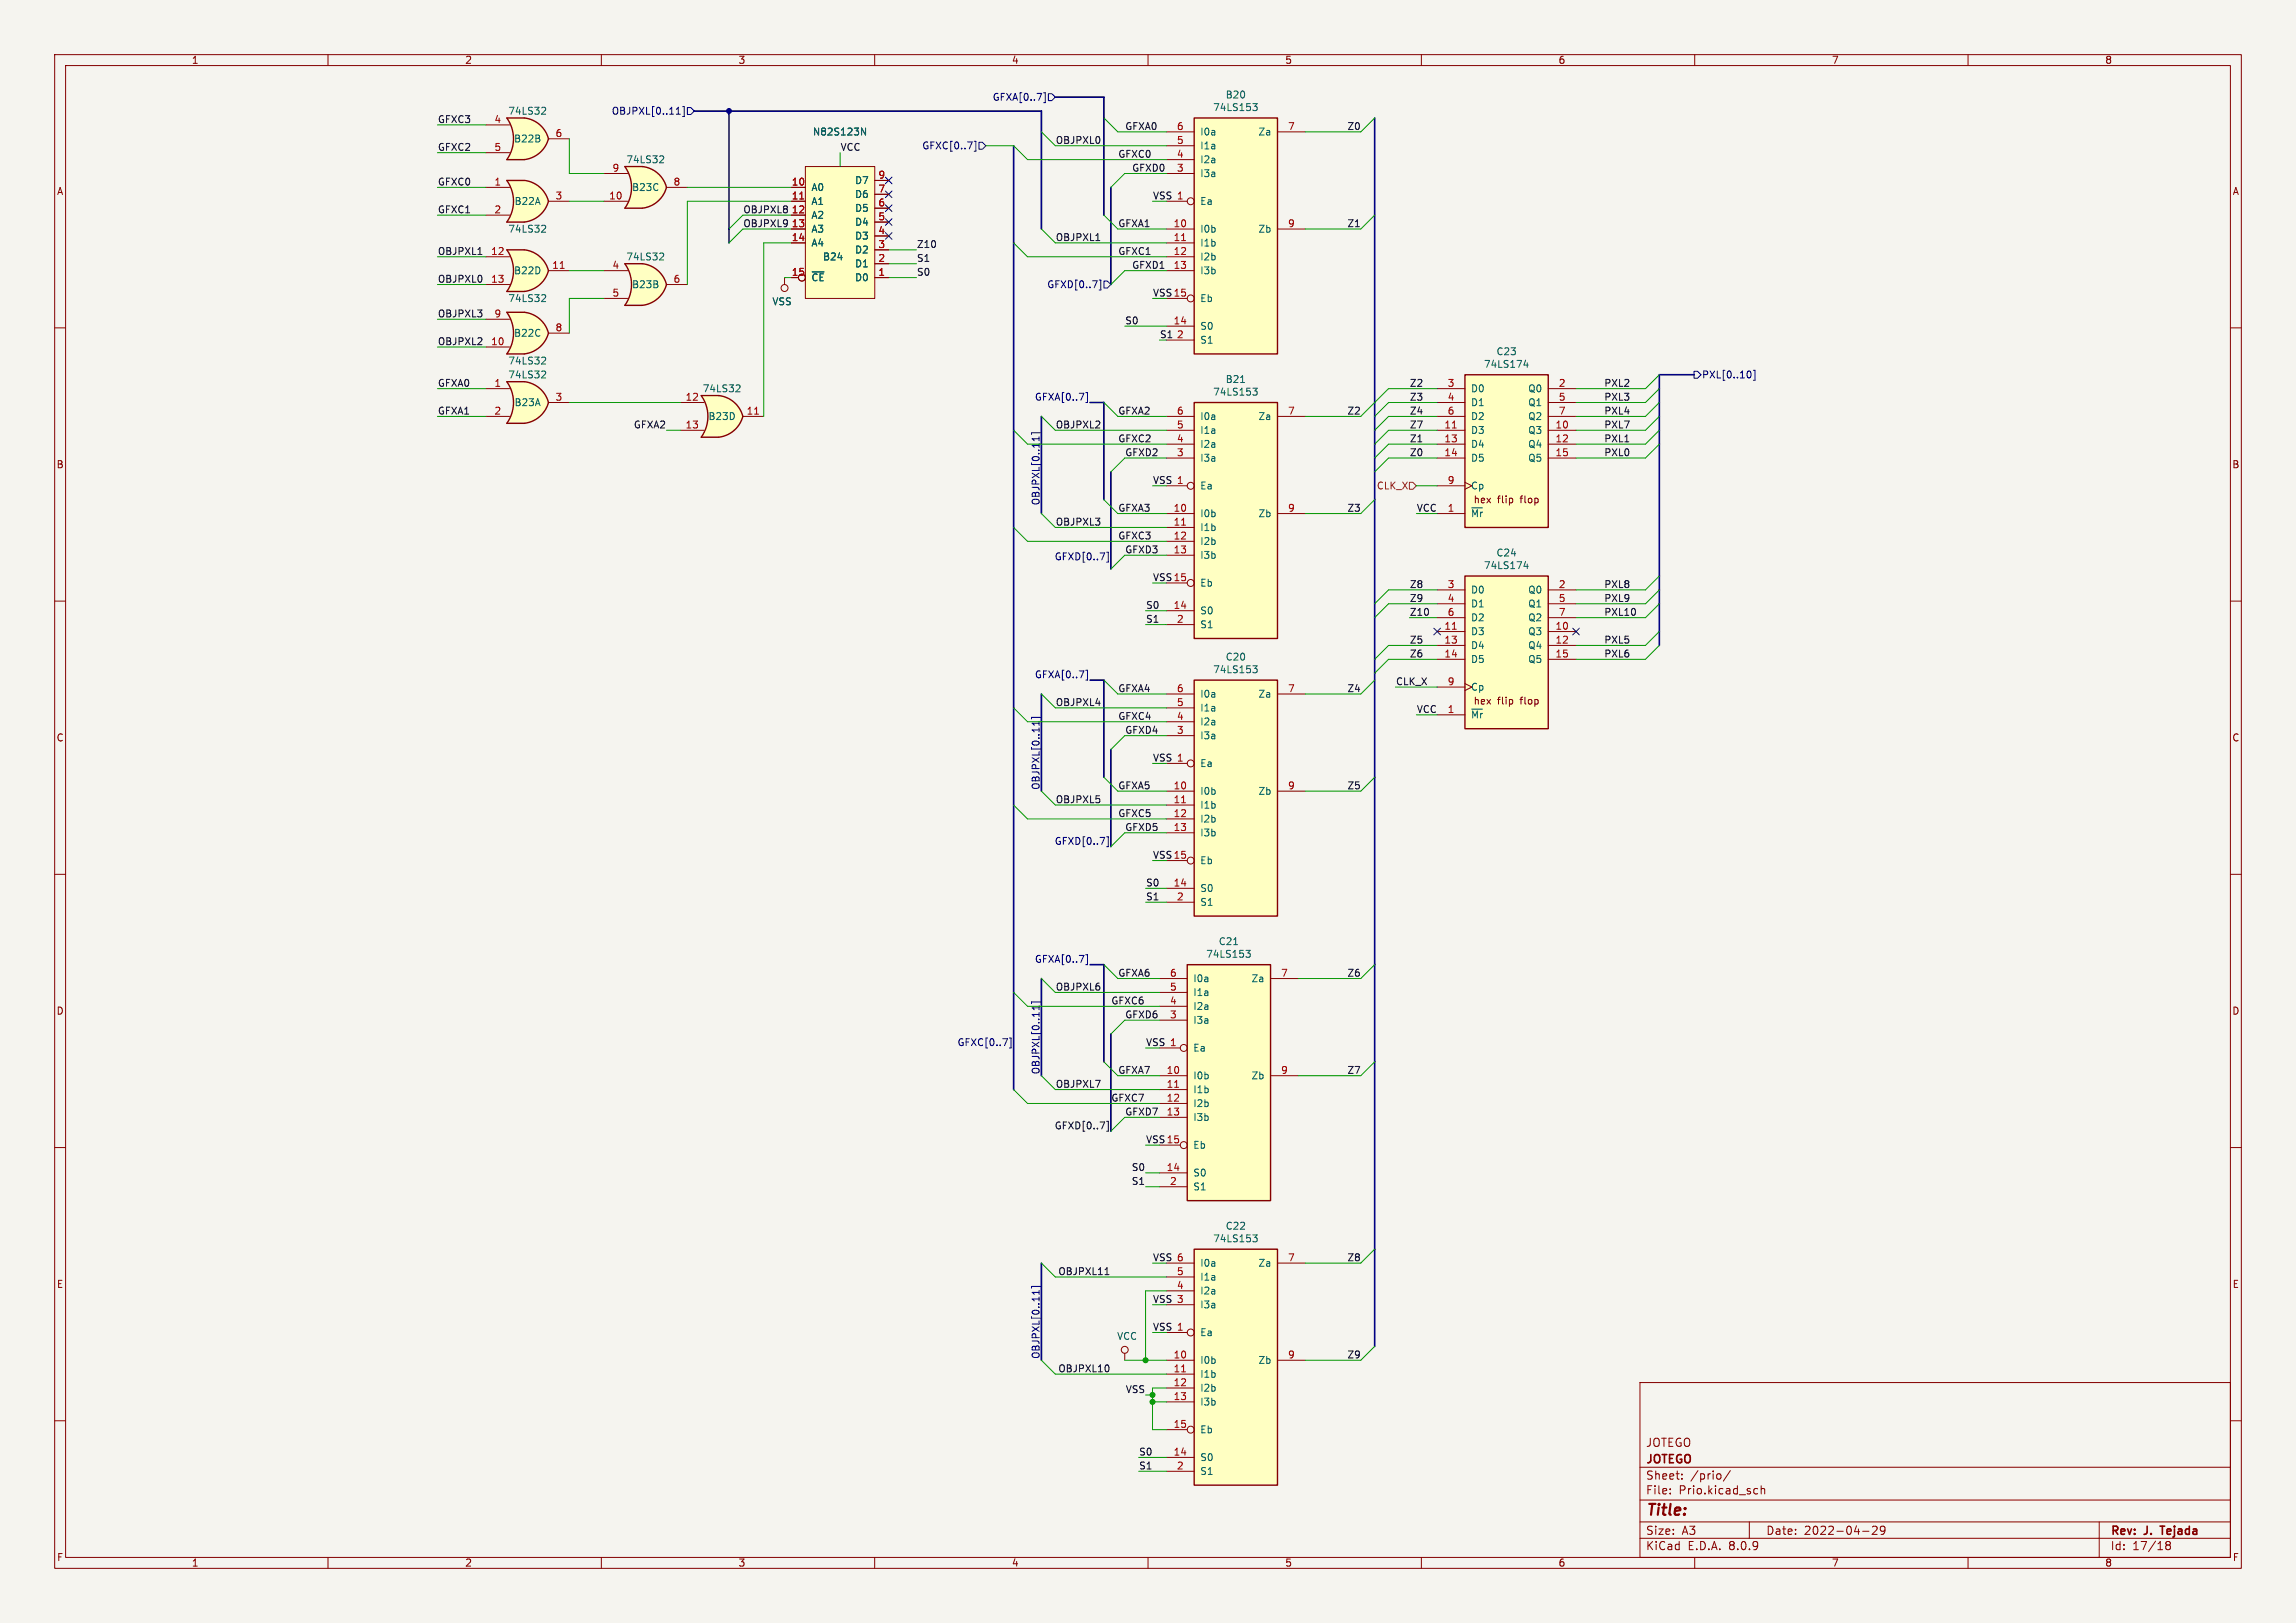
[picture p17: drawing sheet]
<svg xmlns="http://www.w3.org/2000/svg" width="420mm" height="297mm" viewBox="0 0 420 297" stroke-linecap="round" stroke-linejoin="round" font-family="sans-serif">
<defs><g id="words">
<text font-size="2.8" fill="#840000" x="301" y="277.9">Title:</text>
<g font-size="2.1" fill="#840000">
<text x="301" y="268.2">JOTEGO</text>
<text x="301" y="265">JOTEGO</text>
<text x="301" y="273.7">File:</text>
<text x="301" y="271">Sheet:</text>
<text x="307.1" y="273.7">Prio.kicad_sch</text>
<text x="309.2" y="271">/prio/</text>
<text x="301" y="281.1">Size:</text>
<text x="307.6" y="281.1">A3</text>
<text x="323" y="281.1">Date:</text>
<text x="330" y="281.1">2022-04-29</text>
<text x="386" y="281.3">Rev:</text>
<text x="392.4" y="281.3">J.</text>
<text x="396" y="281.3">Tejada</text>
<text x="301" y="283.9">KiCad</text>
<text x="308.7" y="283.9">E.D.A.</text>
<text x="316.3" y="283.9">8.0.9</text>
<text x="386" y="283.9">Id:</text>
<text x="390.1" y="283.9">17/18</text>
</g>
<g font-size="1.8" fill="#840000">
<text x="35" y="11.9">1</text>
<text x="85" y="11.9">2</text>
<text x="135" y="11.9">3</text>
<text x="185" y="11.9">4</text>
<text x="235" y="11.9">5</text>
<text x="285" y="11.9">6</text>
<text x="335" y="11.9">7</text>
<text x="385" y="11.9">8</text>
<text x="10.3" y="35.9">A</text>
<text x="408.3" y="35.9">A</text>
<text x="10.3" y="85.9">B</text>
<text x="408.2" y="85.9">B</text>
<text x="273.9" y="92.3">flip</text>
<text x="278.3" y="92.3">flop</text>
<text x="273.9" y="129.1">flip</text>
<text x="278.3" y="129.1">flop</text>
<text x="10.3" y="135.9">C</text>
<text x="408.2" y="135.9">C</text>
<text x="10.3" y="185.9">D</text>
<text x="408.2" y="185.9">D</text>
<text x="10.3" y="235.9">E</text>
<text x="408.3" y="235.9">E</text>
<text x="10.3" y="285.9">F</text>
<text x="35" y="286.9">1</text>
<text x="85" y="286.9">2</text>
<text x="135" y="286.9">3</text>
<text x="185" y="286.9">4</text>
<text x="235" y="286.9">5</text>
<text x="285" y="286.9">6</text>
<text x="335" y="286.9">7</text>
<text x="385" y="286.9">8</text>
<text x="408.3" y="285.9">F</text>
</g>
<g font-size="1.8" fill="#0f0f0f">
<text x="80" y="22.6">GFXC3</text>
<text x="205.7" y="23.9">GFXA0</text>
<text x="246.4" y="23.9">Z0</text>
<text x="80" y="27.7">GFXC2</text>
<text x="153.7" y="27.7">VCC</text>
<text x="193" y="26.4">OBJPXL0</text>
<text x="204.5" y="28.9">GFXC0</text>
<text x="80" y="34">GFXC0</text>
<text x="207" y="31.5">GFXD0</text>
<text x="80" y="39.1">GFXC1</text>
<text x="135.9" y="39.1">OBJPXL8</text>
<text x="135.9" y="41.6">OBJPXL9</text>
<text x="204.5" y="41.6">GFXA1</text>
<text x="246.4" y="41.6">Z1</text>
<text x="80" y="46.7">OBJPXL1</text>
<text x="167.6" y="48">S1</text>
<text x="167.6" y="45.5">Z10</text>
<text x="193" y="44.2">OBJPXL1</text>
<text x="204.5" y="46.7">GFXC1</text>
<text x="80" y="51.8">OBJPXL0</text>
<text x="167.6" y="50.5">S0</text>
<text x="207" y="49.3">GFXD1</text>
<text x="80" y="58.2">OBJPXL3</text>
<text x="205.7" y="59.4">S0</text>
<text x="80" y="63.2">OBJPXL2</text>
<text x="80" y="70.9">GFXA0</text>
<text x="257.8" y="70.9">Z2</text>
<text x="293.4" y="70.9">PXL2</text>
<text x="80" y="75.9">GFXA1</text>
<text x="204.5" y="75.9">GFXA2</text>
<text x="246.4" y="75.9">Z2</text>
<text x="257.8" y="75.9">Z4</text>
<text x="257.8" y="73.4">Z3</text>
<text x="293.4" y="73.4">PXL3</text>
<text x="293.4" y="75.9">PXL4</text>
<text x="115.9" y="78.5">GFXA2</text>
<text x="193" y="78.5">OBJPXL2</text>
<text x="204.5" y="81">GFXC2</text>
<text x="205.7" y="83.6">GFXD2</text>
<text x="257.8" y="83.6">Z0</text>
<text x="257.8" y="81">Z1</text>
<text x="257.8" y="78.5">Z7</text>
<text x="293.4" y="83.6">PXL0</text>
<text x="293.4" y="81">PXL1</text>
<text x="293.4" y="78.5">PXL7</text>
<text x="204.5" y="93.7">GFXA3</text>
<text x="246.4" y="93.7">Z3</text>
<text x="259.1" y="93.7">VCC</text>
<text x="193" y="96.3">OBJPXL3</text>
<text x="204.5" y="98.8">GFXC3</text>
<text x="205.7" y="101.3">GFXD3</text>
<text x="257.8" y="107.7">Z8</text>
<text x="293.4" y="107.7">PXL8</text>
<text x="209.5" y="111.5">S0</text>
<text x="257.8" y="112.8">Z10</text>
<text x="257.8" y="110.2">Z9</text>
<text x="293.4" y="112.8">PXL10</text>
<text x="293.4" y="110.2">PXL9</text>
<text x="209.5" y="114">S1</text>
<text x="257.8" y="117.8">Z5</text>
<text x="293.4" y="117.8">PXL5</text>
<text x="255.3" y="125.5">CLK_X</text>
<text x="257.8" y="120.4">Z6</text>
<text x="293.4" y="120.4">PXL6</text>
<text x="193" y="129.3">OBJPXL4</text>
<text x="204.5" y="131.8">GFXC4</text>
<text x="204.5" y="126.7">GFXA4</text>
<text x="246.4" y="126.7">Z4</text>
<text x="259.1" y="130.5">VCC</text>
<text x="205.7" y="134.4">GFXD4</text>
<text x="193" y="147.1">OBJPXL5</text>
<text x="204.5" y="144.5">GFXA5</text>
<text x="204.5" y="149.6">GFXC5</text>
<text x="246.4" y="144.5">Z5</text>
<text x="205.7" y="152.1">GFXD5</text>
<text x="209.5" y="162.3">S0</text>
<text x="209.5" y="164.8">S1</text>
<text x="204.5" y="178.8">GFXA6</text>
<text x="246.4" y="178.8">Z6</text>
<text x="193" y="181.3">OBJPXL6</text>
<text x="203.2" y="183.9">GFXC6</text>
<text x="205.7" y="186.4">GFXD6</text>
<text x="204.5" y="196.6">GFXA7</text>
<text x="246.4" y="196.6">Z7</text>
<text x="193" y="199.1">OBJPXL7</text>
<text x="203.2" y="201.7">GFXC7</text>
<text x="192.8" y="206.7">GFXD[0..7]</text>
<text x="205.7" y="204.2">GFXD7</text>
<text x="206.9" y="214.4">S0</text>
<text x="206.9" y="216.9">S1</text>
<text x="193.5" y="233.4">OBJPXL11</text>
<text x="246.4" y="230.9">Z8</text>
<text x="193.5" y="251.2">OBJPXL10</text>
<text x="246.4" y="248.7">Z9</text>
<text x="205.8" y="255">VSS</text>
<text x="208.3" y="266.4">S0</text>
<text x="208.3" y="269">S1</text>
</g>
<g font-size="1.8" fill="#a90000">
<text x="90.4" y="22.6">4</text>
<text x="215.2" y="23.9">6</text>
<text x="235.5" y="23.9">7</text>
<text x="90.4" y="27.7">5</text>
<text x="101.5" y="25.1">6</text>
<text x="215.2" y="29">4</text>
<text x="215.2" y="26.4">5</text>
<text x="90.4" y="34">1</text>
<text x="111.9" y="31.5">9</text>
<text x="123.1" y="34">8</text>
<text x="144.7" y="34">10</text>
<text x="160.6" y="35.3">7</text>
<text x="160.6" y="32.8">9</text>
<text x="215.2" y="31.5">3</text>
<text x="90.4" y="39.1">2</text>
<text x="101.5" y="36.6">3</text>
<text x="111.3" y="36.6">10</text>
<text x="144.7" y="36.6">11</text>
<text x="144.7" y="39.1">12</text>
<text x="144.7" y="41.7">13</text>
<text x="160.6" y="40.4">5</text>
<text x="160.6" y="37.8">6</text>
<text x="214.6" y="41.7">10</text>
<text x="235.5" y="41.7">9</text>
<text x="89.7" y="46.7">12</text>
<text x="144.7" y="44.2">14</text>
<text x="160.6" y="45.5">3</text>
<text x="160.6" y="42.9">4</text>
<text x="214.6" y="44.2">11</text>
<text x="214.6" y="46.7">12</text>
<text x="89.7" y="51.8">13</text>
<text x="100.9" y="49.3">11</text>
<text x="111.9" y="49.3">4</text>
<text x="123.1" y="51.8">6</text>
<text x="144.7" y="50.5">15</text>
<text x="160.6" y="50.5">1</text>
<text x="160.6" y="48">2</text>
<text x="214.6" y="49.3">13</text>
<text x="90.4" y="58.2">9</text>
<text x="111.9" y="54.4">5</text>
<text x="214.6" y="59.4">14</text>
<text x="89.7" y="63.2">10</text>
<text x="101.5" y="60.7">8</text>
<text x="215.2" y="62">2</text>
<text x="90.4" y="70.9">1</text>
<text x="264.7" y="70.9">3</text>
<text x="285" y="70.9">2</text>
<text x="90.4" y="75.9">2</text>
<text x="101.5" y="73.4">3</text>
<text x="125.3" y="73.4">12</text>
<text x="136.5" y="75.9">11</text>
<text x="215.2" y="75.9">6</text>
<text x="235.5" y="75.9">7</text>
<text x="264.7" y="73.4">4</text>
<text x="264.7" y="75.9">6</text>
<text x="285" y="73.4">5</text>
<text x="285" y="75.9">7</text>
<text x="125.3" y="78.5">13</text>
<text x="215.2" y="83.6">3</text>
<text x="215.2" y="81">4</text>
<text x="215.2" y="78.5">5</text>
<text x="264.1" y="78.5">11</text>
<text x="264.1" y="81">13</text>
<text x="264.1" y="83.6">14</text>
<text x="284.4" y="78.5">10</text>
<text x="284.4" y="81">12</text>
<text x="284.4" y="83.6">15</text>
<text x="264.7" y="88.6">9</text>
<text x="214.6" y="93.7">10</text>
<text x="235.5" y="93.7">9</text>
<text x="264.7" y="93.7">1</text>
<text x="214.6" y="96.3">11</text>
<text x="214.6" y="98.8">12</text>
<text x="214.6" y="101.3">13</text>
<text x="264.7" y="107.7">3</text>
<text x="285" y="107.7">2</text>
<text x="214.6" y="111.5">14</text>
<text x="264.7" y="110.2">4</text>
<text x="264.7" y="112.8">6</text>
<text x="285" y="110.2">5</text>
<text x="285" y="112.8">7</text>
<text x="215.2" y="114">2</text>
<text x="264.1" y="115.3">11</text>
<text x="264.1" y="117.9">13</text>
<text x="284.4" y="115.3">10</text>
<text x="284.4" y="117.9">12</text>
<text x="264.1" y="120.4">14</text>
<text x="264.7" y="125.5">9</text>
<text x="284.4" y="120.4">15</text>
<text x="215.2" y="131.8">4</text>
<text x="215.2" y="129.3">5</text>
<text x="215.2" y="126.7">6</text>
<text x="235.5" y="126.7">7</text>
<text x="264.7" y="130.6">1</text>
<text x="215.2" y="134.4">3</text>
<text x="214.6" y="144.5">10</text>
<text x="214.6" y="147.1">11</text>
<text x="214.6" y="149.6">12</text>
<text x="235.5" y="144.5">9</text>
<text x="214.6" y="152.1">13</text>
<text x="214.6" y="162.3">14</text>
<text x="215.2" y="164.8">2</text>
<text x="213.9" y="178.8">6</text>
<text x="234.2" y="178.8">7</text>
<text x="213.9" y="183.9">4</text>
<text x="213.9" y="181.4">5</text>
<text x="213.9" y="186.4">3</text>
<text x="213.3" y="196.6">10</text>
<text x="234.2" y="196.6">9</text>
<text x="213.3" y="199.1">11</text>
<text x="213.3" y="201.7">12</text>
<text x="213.3" y="204.2">13</text>
<text x="213.3" y="214.4">14</text>
<text x="213.9" y="216.9">2</text>
<text x="215.2" y="233.4">5</text>
<text x="235.5" y="230.9">7</text>
<text x="215.2" y="236">4</text>
<text x="214.6" y="248.7">10</text>
<text x="214.6" y="251.2">11</text>
<text x="235.5" y="248.7">9</text>
<text x="214.6" y="253.7">12</text>
<text x="214.6" y="256.3">13</text>
<text x="214.6" y="261.4">15</text>
<text x="214.6" y="266.4">14</text>
<text x="215.2" y="269">2</text>
</g>
<g font-size="1.8" fill="#006464">
<text x="92.9" y="21.2">74LS32</text>
<text x="221.8" y="20.5">74LS153</text>
<text x="224.1" y="18.2">B20</text>
<text x="93.9" y="26.3">B22B</text>
<text x="148.6" y="25">N82S123N</text>
<text x="219.5" y="27.5">I1a</text>
<text x="219.5" y="25">I0a</text>
<text x="230.1" y="25">Za</text>
<text x="114.5" y="30.1">74LS32</text>
<text x="115.5" y="35.2">B23C</text>
<text x="148.3" y="35.2">A0</text>
<text x="156.3" y="33.9">D7</text>
<text x="219.5" y="32.6">I3a</text>
<text x="219.5" y="30.1">I2a</text>
<text x="94" y="37.7">B22A</text>
<text x="148.3" y="37.7">A1</text>
<text x="148.3" y="40.2">A2</text>
<text x="156.3" y="41.5">D4</text>
<text x="156.3" y="39">D5</text>
<text x="156.3" y="36.4">D6</text>
<text x="219.5" y="37.7">Ea</text>
<text x="92.9" y="42.8">74LS32</text>
<text x="114.5" y="47.9">74LS32</text>
<text x="148.3" y="42.8">A3</text>
<text x="148.3" y="45.3">A4</text>
<text x="150.5" y="47.9">B24</text>
<text x="156.3" y="46.6">D2</text>
<text x="156.3" y="44">D3</text>
<text x="219.5" y="42.8">I0b</text>
<text x="219.5" y="45.3">I1b</text>
<text x="219.5" y="47.9">I2b</text>
<text x="230.1" y="42.8">Zb</text>
<text x="93.9" y="50.4">B22D</text>
<text x="115.5" y="52.9">B23B</text>
<text x="148.3" y="51.7">~{CE}</text>
<text x="156.3" y="51.7">D0</text>
<text x="156.3" y="49.1">D1</text>
<text x="219.5" y="50.4">I3b</text>
<text x="92.9" y="55.5">74LS32</text>
<text x="141.2" y="56.1">VSS</text>
<text x="219.5" y="55.5">Eb</text>
<text x="93.9" y="61.8">B22C</text>
<text x="219.5" y="60.6">S0</text>
<text x="219.5" y="63.1">S1</text>
<text x="273.6" y="65.2">C23</text>
<text x="92.9" y="66.9">74LS32</text>
<text x="92.9" y="69.4">74LS32</text>
<text x="128.4" y="72">74LS32</text>
<text x="224.1" y="70.3">B21</text>
<text x="269" y="72">D0</text>
<text x="271.3" y="67.5">74LS174</text>
<text x="279.5" y="72">Q0</text>
<text x="94" y="74.5">B23A</text>
<text x="129.5" y="77.1">B23D</text>
<text x="219.5" y="77.1">I0a</text>
<text x="221.8" y="72.6">74LS153</text>
<text x="230.1" y="77.1">Za</text>
<text x="269" y="74.5">D1</text>
<text x="269" y="77.1">D2</text>
<text x="279.5" y="74.5">Q1</text>
<text x="279.5" y="77.1">Q2</text>
<text x="219.5" y="82.1">I2a</text>
<text x="219.5" y="79.6">I1a</text>
<text x="269" y="79.6">D3</text>
<text x="269" y="82.1">D4</text>
<text x="279.5" y="79.6">Q3</text>
<text x="279.5" y="82.1">Q4</text>
<text x="219.5" y="89.8">Ea</text>
<text x="219.5" y="84.7">I3a</text>
<text x="269" y="84.7">D5</text>
<text x="269" y="89.8">Cp</text>
<text x="279.5" y="84.7">Q5</text>
<text x="219.5" y="94.8">I0b</text>
<text x="230.1" y="94.8">Zb</text>
<text x="269" y="94.8">~{Mr}</text>
<text x="269.5" y="92.3">hex</text>
<text x="219.5" y="97.4">I1b</text>
<text x="219.5" y="99.9">I2b</text>
<text x="219.5" y="102.5">I3b</text>
<text x="219.5" y="107.5">Eb</text>
<text x="271.3" y="104.3">74LS174</text>
<text x="273.6" y="102">C24</text>
<text x="219.5" y="112.6">S0</text>
<text x="269" y="108.8">D0</text>
<text x="269" y="111.4">D1</text>
<text x="269" y="113.9">D2</text>
<text x="279.5" y="108.8">Q0</text>
<text x="279.5" y="111.4">Q1</text>
<text x="279.5" y="113.9">Q2</text>
<text x="219.5" y="115.2">S1</text>
<text x="269" y="116.4">D3</text>
<text x="269" y="119">D4</text>
<text x="279.5" y="116.4">Q3</text>
<text x="279.5" y="119">Q4</text>
<text x="221.8" y="123.4">74LS153</text>
<text x="224.1" y="121.1">C20</text>
<text x="269" y="121.5">D5</text>
<text x="279.5" y="121.5">Q5</text>
<text x="219.5" y="130.4">I1a</text>
<text x="219.5" y="127.9">I0a</text>
<text x="230.1" y="127.9">Za</text>
<text x="269" y="131.7">~{Mr}</text>
<text x="269" y="126.6">Cp</text>
<text x="269.5" y="129.1">hex</text>
<text x="219.5" y="135.5">I3a</text>
<text x="219.5" y="132.9">I2a</text>
<text x="219.5" y="140.6">Ea</text>
<text x="219.5" y="145.6">I0b</text>
<text x="219.5" y="148.2">I1b</text>
<text x="230.1" y="145.6">Zb</text>
<text x="219.5" y="150.7">I2b</text>
<text x="219.5" y="153.3">I3b</text>
<text x="219.5" y="158.3">Eb</text>
<text x="219.5" y="163.4">S0</text>
<text x="219.5" y="166">S1</text>
<text x="222.8" y="173.2">C21</text>
<text x="218.2" y="179.9">I0a</text>
<text x="220.5" y="175.5">74LS153</text>
<text x="228.8" y="179.9">Za</text>
<text x="218.2" y="185">I2a</text>
<text x="218.2" y="182.5">I1a</text>
<text x="218.2" y="187.6">I3a</text>
<text x="218.2" y="192.6">Ea</text>
<text x="218.2" y="197.7">I0b</text>
<text x="228.8" y="197.7">Zb</text>
<text x="218.2" y="200.3">I1b</text>
<text x="218.2" y="202.8">I2b</text>
<text x="218.2" y="205.3">I3b</text>
<text x="218.2" y="215.5">S0</text>
<text x="218.2" y="210.4">Eb</text>
<text x="218.2" y="218">S1</text>
<text x="221.8" y="227.5">74LS153</text>
<text x="224.1" y="225.2">C22</text>
<text x="219.5" y="232">I0a</text>
<text x="230.1" y="232">Za</text>
<text x="219.5" y="239.6">I3a</text>
<text x="219.5" y="237.1">I2a</text>
<text x="219.5" y="234.5">I1a</text>
<text x="204.3" y="245.4">VCC</text>
<text x="219.5" y="244.7">Ea</text>
<text x="219.5" y="249.8">I0b</text>
<text x="230.1" y="249.8">Zb</text>
<text x="219.5" y="252.3">I1b</text>
<text x="219.5" y="254.9">I2b</text>
<text x="219.5" y="257.4">I3b</text>
<text x="219.5" y="262.5">Eb</text>
<text x="219.5" y="267.6">S0</text>
<text x="219.5" y="270.1">S1</text>
</g>
<g font-size="1.8" fill="#000084">
<text x="111.8" y="21.2">OBJPXL[0..11]</text>
<text x="181.5" y="18.6">GFXA[0..7]</text>
<text x="168.6" y="27.5">GFXC[0..7]</text>
<text x="191.5" y="52.9">GFXD[0..7]</text>
<text x="311.3" y="69.4">PXL[0..10]</text>
<text x="189.2" y="73.4">GFXA[0..7]</text>
<text x="190.2" y="92.6" transform="rotate(-90 190.2 92.6)">OBJPXL[0..11]</text>
<text x="192.8" y="102.6">GFXD[0..7]</text>
<text x="189.2" y="124.2">GFXA[0..7]</text>
<text x="190.2" y="144.6" transform="rotate(-90 190.2 144.6)">OBJPXL[0..11]</text>
<text x="192.8" y="154.7">GFXD[0..7]</text>
<text x="189.2" y="176.3">GFXA[0..7]</text>
<text x="175.1" y="191.5">GFXC[0..7]</text>
<text x="190.2" y="196.7" transform="rotate(-90 190.2 196.7)">OBJPXL[0..11]</text>
<text x="190.2" y="248.8" transform="rotate(-90 190.2 248.8)">OBJPXL[0..11]</text>
</g>
<g font-size="1.8" fill="#009600">
<text x="210.8" y="36.6">VSS 1</text>
<text x="210.8" y="54.3">VSS15</text>
<text x="212.1" y="62">S1</text>
<text x="210.8" y="88.6">VSS 1</text>
<text x="210.8" y="106.4">VSS15</text>
<text x="210.8" y="139.4">VSS 1</text>
<text x="210.8" y="157.2">VSS15</text>
<text x="209.5" y="191.5">VSS 1</text>
<text x="209.5" y="209.3">VSS15</text>
<text x="210.8" y="230.9">VSS 6</text>
<text x="210.8" y="238.5">VSS 3</text>
<text x="210.8" y="243.6">VSS 1</text>
</g>
<text font-size="1.8" fill="#725600" x="251.8" y="89.8">CLK_X</text>
</g></defs>
<path d="M0 0h420v297h-420z" fill="#f5f4ef" stroke="#f5f4ef" stroke-width=".18"/>
<g fill="none" stroke="#840000" stroke-width=".18">
<path d="M10 10h400v277h-400zM12 12h396v273h-396zM60 10v2M110 10v2M160 10v2M210 10v2M260 10v2M310 10v2M360 10v2M10 60h2M408 60h2M10 110h2"/>
<path d="M408 110h2M10 160h2M408 160h2M10 210h2M408 210h2M300 253h108v32h-108zM10 260h2M300 278.5h108M300 274.5h108M300 268.5h108M305.5 273.2v.2M305.5 272.5v.1"/>
<path d="M307.7 270.5v.2M307.7 269.8v.1M314.5 269.7l.3 .3v.4l-.3 .3M316.5 269.1l-1.3 1.9M320 278.5v3M321.1 272.4l.4 .1M321.5 273.3l-.4 .1M322.2 272.5l.2-.1 .3 .1 .1 .9M322.2 271.9v1.5M342.5 279.4l.6-.1 .2 .1 .1 .3-1 1.1h1M344.8 279.9l-.3 .3h-.3l-.3-.3 .2-.5 .4-.1 .2 .1a.99 .99 0 0 1-.3 1.4h-.3M384 278.5v6.5"/>
<path d="M408 260h2M60 285v2M110 285v2M160 285v2M210 285v2M260 285v2M300 281.5h108M310 285v2M340.7 280.2h1.2M360 285v2M396.2 282.4l.2 .3M396.4 282.7h.3"/>
<path d="M396.4 282.7l-.2 .3v.4l.2 .2 .5-.1 .1-.2-.1-.4-.2-.2M397 282.4l-.3 .3"/>
</g>
<path d="M395.1 279.3h.9" fill="none" stroke="#840000" stroke-width=".3"/>
<path d="M217.2 176.5h15.2v43.2h-15.2z" fill="#ffffc2"/>
<path d="M217.2 176.5h15.2v43.2h-15.2z" fill="none" stroke="#840000" stroke-width=".25"/>
<g fill="none" stroke="#840000" stroke-width=".18">
<path d="M143.5 50.8v1.3M212.1 179.1h5.1M232.4 179.1h5.1M212.1 191.8h3.8M212.1 196.9h5.1M212.1 199.4h5.1M212.1 186.7h5.1M212.1 184.2h5.1M212.1 181.6h5.1M232.4 196.9h5.1M212.1 201.9h5.1M212.1 204.5h5.1"/>
<path d="M212.1 214.6h5.1M212.1 209.6h3.8M212.1 217.2h5.1"/>
<circle cx="143.5" cy="52.7" r=".63"/>
<circle cx="216.5" cy="191.8" r=".63"/>
<circle cx="216.5" cy="209.5" r=".63"/>
</g>
<path d="M214.9 199h.7" fill="none" stroke="#a90000" stroke-width=".18"/>
<path d="M225.7 172.9h.7M227.9 173.9h.8l-.4 .5 .3 .1 .1 .4-.3 .3h-.3" fill="none" stroke="#006464" stroke-width=".18"/>
<path d="M147.3 30.5h12.7v24.1h-12.7z" fill="#ffffc2"/>
<g fill="none" stroke="#840000" stroke-width=".18">
<path d="M144.8 34.3h2.5M144.8 36.8h2.5M144.8 39.4h2.5M147.3 30.5h12.7v24.1h-12.7zM160 38.1h2.6M160 35.6h2.6M160 33h2.6M144.8 41.9h2.5M144.8 44.5h2.5M160 50.8h2.6M160 48.3h2.6M160 45.7h2.6"/>
<path d="M160 43.2h2.6M160 40.6h2.6"/>
<circle cx="146.7" cy="50.8" r=".63"/>
</g>
<path d="M146.3 36.4h.7" fill="none" stroke="#a90000" stroke-width=".18"/>
<path d="M157.6 23.4l.7 1.3v-1.3" fill="none" stroke="#006464" stroke-width=".18"/>
<path d="M268 68.6h15.2v27.9h-15.2z" fill="#ffffc2"/>
<path d="M268 68.6h15.2v27.9h-15.2z" fill="none" stroke="#840000" stroke-width=".25"/>
<g fill="none" stroke="#840000" stroke-width=".18">
<path d="M262.9 78.7h5.1M262.9 71.1h5.1M262.9 73.7h5.1M262.9 76.2h5.1M283.2 78.7h5.1M283.2 71.1h5.1M283.2 73.7h5.1M283.2 76.2h5.1M262.9 94h5.1M262.9 81.3h5.1M262.9 83.8h5.1M262.9 88.9h5.1"/>
<path d="M268 88.3l1.2 .6-1.2 .6M283.2 81.3h5.1M283.2 83.8h5.1"/>
</g>
<path d="M265.7 78.3h.7" fill="none" stroke="#a90000" stroke-width=".18"/>
<path d="M279.1 65.9l-.3 .9h.8M279.4 66.4v.8" fill="none" stroke="#006464" stroke-width=".18"/>
<path d="M218.4 73.7h15.3v43.1h-15.3z" fill="#ffffc2"/>
<path d="M218.4 73.7h15.3v43.1h-15.3z" fill="none" stroke="#840000" stroke-width=".25"/>
<g fill="none" stroke="#840000" stroke-width=".18">
<path d="M213.4 78.7h5M213.4 76.2h5M233.7 76.2h5.1M213.4 88.9h3.8M213.4 94h5M213.4 96.5h5M213.4 99.1h5M213.4 83.8h5M213.4 81.3h5M233.7 94h5.1M213.4 101.6h5M213.4 111.8h5"/>
<path d="M213.4 106.7h3.8M213.4 114.3h5M205.7 247.6v1.3"/>
<circle cx="217.8" cy="88.9" r=".63"/>
<circle cx="217.8" cy="106.7" r=".63"/>
<circle cx="205.7" cy="247" r=".63"/>
</g>
<path d="M216.1 96.1h.8" fill="none" stroke="#a90000" stroke-width=".18"/>
<path d="M226.9 70h.8M229.2 71h.8l-.5 .5 .4 .1 .1 .5-.3 .2h-.3" fill="none" stroke="#006464" stroke-width=".18"/>
<path d="M218.4 21.6h15.3v43.2h-15.3z" fill="#ffffc2"/>
<path d="M218.4 21.6h15.3v43.2h-15.3z" fill="none" stroke="#840000" stroke-width=".25"/>
<g fill="none" stroke="#840000" stroke-width=".18">
<path d="M213.4 36.8h3.8M213.4 31.8h5M213.4 29.2h5M213.4 26.7h5M213.4 24.1h5M233.7 24.1h5.1M213.4 41.9h5M213.4 44.5h5M213.4 47h5M213.4 49.5h5M213.4 59.7h5M213.4 54.6h3.8"/>
<path d="M233.7 41.9h5.1M213.4 62.2h5"/>
<circle cx="217.8" cy="36.8" r=".63"/>
<circle cx="217.8" cy="54.6" r=".63"/>
</g>
<path d="M216.1 44h.8" fill="none" stroke="#a90000" stroke-width=".18"/>
<path d="M229.2 19h.8l-.5 .5 .4 .1 .1 .4-.3 .2h-.3" fill="none" stroke="#006464" stroke-width=".18"/>
<path d="M130.9 74.8l5 1.4a5.2 5.2 0 0 1-4.4 3.8z" fill="#ffffc2" stroke="#ffffc2" stroke-width=".18"/>
<path d="M128.3 72.4h3.1M128.3 80h3.1" fill="none" stroke="#ffffc2" stroke-width=".18"/>
<path d="M128.3 72.4h3.1v7.6h-3.1a6.7 6.7 0 0 0 0-7.6z" fill="#ffffc2"/>
<g fill="#ffffc2" stroke="#ffffc2" stroke-width=".18">
<path d="M131.5 72.4a5.1 5.1 0 0 1 4.4 3.8l-5 1.3z"/>
<path d="M95.3 24.1l5 1.3a5.2 5.2 0 0 1-4.4 3.8z"/>
</g>
<path d="M131.4 72.4h-3.1a6.6 6.6 0 0 1 0 7.6h3.1M131.5 72.4a5.1 5.1 0 0 1 4.4 3.8M135.9 76.2a5.2 5.2 0 0 1-4.4 3.8" fill="none" stroke="#840000" stroke-width=".25"/>
<path d="M124.5 73.7h4.3M124.5 78.7h4.3M135.9 76.2h3.8" fill="none" stroke="#840000" stroke-width=".18"/>
<path d="M138 75.8h.8" fill="none" stroke="#a90000" stroke-width=".18"/>
<path d="M134.8 70.4l.5 .1 .1 .3-.8 .9h.8" fill="none" stroke="#006464" stroke-width=".18"/>
<path d="M92.7 29.2h3.2M92.7 21.6h3.2" fill="none" stroke="#ffffc2" stroke-width=".18"/>
<path d="M92.7 21.6h3.2v7.6h-3.2a6.7 6.7 0 0 0 0-7.6z" fill="#ffffc2"/>
<g fill="#ffffc2" stroke="#ffffc2" stroke-width=".18">
<path d="M95.9 21.6a5.1 5.1 0 0 1 4.4 3.8l-4.9 1.3z"/>
<path d="M95.3 35.5l5 1.3a5.2 5.2 0 0 1-4.4 3.8z"/>
</g>
<path d="M92.7 21.6h3.2a5.1 5.1 0 0 1 4.4 3.8 5.2 5.2 0 0 1-4.4 3.8h-3.2a6.6 6.6 0 0 0 0-7.6z" fill="none" stroke="#840000" stroke-width=".25"/>
<path d="M88.9 22.9h4.3M88.9 27.9h4.3M100.3 25.4h3.8" fill="none" stroke="#840000" stroke-width=".18"/>
<path d="M99.3 19.6l.4 .1 .1 .3-.8 .9h.8" fill="none" stroke="#006464" stroke-width=".18"/>
<path d="M92.7 33h3.2M92.7 40.6h3.2" fill="none" stroke="#ffffc2" stroke-width=".18"/>
<path d="M92.7 33h3.2v7.6h-3.2a6.7 6.7 0 0 0 0-7.6z" fill="#ffffc2"/>
<path d="M95.9 33a5.1 5.1 0 0 1 4.4 3.8l-4.9 1.3z" fill="#ffffc2" stroke="#ffffc2" stroke-width=".18"/>
<path d="M92.7 33h3.2a5.1 5.1 0 0 1 4.4 3.8 5.2 5.2 0 0 1-4.4 3.8h-3.2a6.6 6.6 0 0 0 0-7.6z" fill="none" stroke="#840000" stroke-width=".25"/>
<path d="M88.9 34.3h4.3M88.9 39.4h4.3M100.3 36.8h3.8" fill="none" stroke="#840000" stroke-width=".18"/>
<path d="M99.3 41.2l.4 .1 .1 .3-.8 .9h.8" fill="none" stroke="#006464" stroke-width=".18"/>
<path d="M268 105.4h15.2v28h-15.2z" fill="#ffffc2"/>
<path d="M268 105.4h15.2v28h-15.2z" fill="none" stroke="#840000" stroke-width=".25"/>
<g fill="none" stroke="#840000" stroke-width=".18">
<path d="M262.9 115.6h5.1M262.9 118.1h5.1M262.9 108h5.1M262.9 110.5h5.1M262.9 113h5.1M283.2 115.6h5.1M283.2 118.1h5.1M283.2 108h5.1M283.2 110.5h5.1M283.2 113h5.1M262.9 130.8h5.1M262.9 120.7h5.1"/>
<path d="M262.9 125.7h5.1M268 125.1l1.2 .6-1.2 .7M283.2 120.7h5.1"/>
</g>
<path d="M265.7 115.2h.7" fill="none" stroke="#a90000" stroke-width=".18"/>
<path d="M279.1 102.7l-.3 .9h.8M279.4 103.2v.9" fill="none" stroke="#006464" stroke-width=".18"/>
<path d="M95.3 59.6l5 1.4a5.2 5.2 0 0 1-4.4 3.8z" fill="#ffffc2" stroke="#ffffc2" stroke-width=".18"/>
<path d="M92.7 57.2h3.2M92.7 64.8h3.2" fill="none" stroke="#ffffc2" stroke-width=".18"/>
<path d="M92.7 57.2h3.2v7.6h-3.2a6.7 6.7 0 0 0 0-7.6z" fill="#ffffc2"/>
<path d="M95.9 57.1a5.1 5.1 0 0 1 4.4 3.9l-4.9 1.3z" fill="#ffffc2" stroke="#ffffc2" stroke-width=".18"/>
<path d="M92.7 57.2h3.2a5.1 5.1 0 0 1 4.4 3.8 5.2 5.2 0 0 1-4.4 3.8h-3.2a6.6 6.6 0 0 0 0-7.6z" fill="none" stroke="#840000" stroke-width=".25"/>
<path d="M88.9 58.4h4.3M88.9 63.5h4.3M100.3 61h3.8" fill="none" stroke="#840000" stroke-width=".18"/>
<path d="M99.3 65.3l.4 .1 .1 .3-.8 .9h.8" fill="none" stroke="#006464" stroke-width=".18"/>
<path d="M218.4 124.5h15.3v43.1h-15.3z" fill="#ffffc2"/>
<path d="M218.4 124.5h15.3v43.1h-15.3z" fill="none" stroke="#840000" stroke-width=".25"/>
<g fill="none" stroke="#840000" stroke-width=".18">
<path d="M213.4 139.7h3.8M213.4 134.6h5M213.4 132.1h5M213.4 129.5h5M213.4 127h5M233.7 127h5.1M213.4 144.8h5M213.4 147.3h5M213.4 149.9h5M213.4 152.4h5M213.4 157.5h3.8M233.7 144.8h5.1"/>
<path d="M213.4 162.6h5M213.4 165.1h5"/>
<circle cx="217.8" cy="139.7" r=".63"/>
<circle cx="217.8" cy="157.5" r=".63"/>
</g>
<path d="M216.1 146.9h.8" fill="none" stroke="#a90000" stroke-width=".18"/>
<path d="M229.2 121.8h.8l-.5 .5 .4 .1 .1 .5-.3 .2h-.3" fill="none" stroke="#006464" stroke-width=".18"/>
<path d="M95.3 72.3l5 1.4a5.2 5.2 0 0 1-4.4 3.8z" fill="#ffffc2" stroke="#ffffc2" stroke-width=".18"/>
<path d="M92.7 77.5h3.2M92.7 69.9h3.2" fill="none" stroke="#ffffc2" stroke-width=".18"/>
<path d="M92.7 69.9h3.2v7.6h-3.2a6.7 6.7 0 0 0 0-7.6z" fill="#ffffc2"/>
<g fill="#ffffc2" stroke="#ffffc2" stroke-width=".18">
<path d="M95.9 69.8a5.1 5.1 0 0 1 4.4 3.9l-4.9 1.3z"/>
<path d="M116.9 50.7l5 1.4a5.2 5.2 0 0 1-4.4 3.8z"/>
</g>
<path d="M92.7 69.9h3.2a5.1 5.1 0 0 1 4.4 3.8 5.2 5.2 0 0 1-4.4 3.8h-3.2a6.6 6.6 0 0 0 0-7.6z" fill="none" stroke="#840000" stroke-width=".25"/>
<path d="M88.9 71.1h4.3M88.9 76.2h4.3M100.3 73.7h3.8" fill="none" stroke="#840000" stroke-width=".18"/>
<path d="M99.3 67.9l.4 .1 .1 .3-.8 .9h.8" fill="none" stroke="#006464" stroke-width=".18"/>
<path d="M114.3 55.9h3.2M114.3 48.3h3.2" fill="none" stroke="#ffffc2" stroke-width=".18"/>
<path d="M114.3 48.3h3.2v7.6h-3.2a6.7 6.7 0 0 0 0-7.6z" fill="#ffffc2"/>
<g fill="#ffffc2" stroke="#ffffc2" stroke-width=".18">
<path d="M117.5 48.3a5.1 5.1 0 0 1 4.4 3.8l-5 1.3z"/>
<path d="M116.9 32.9l5 1.4a5.2 5.2 0 0 1-4.4 3.8z"/>
</g>
<path d="M114.3 48.3h3.2a5.1 5.1 0 0 1 4.4 3.8 5.2 5.2 0 0 1-4.4 3.8h-3.2a6.6 6.6 0 0 0 0-7.6z" fill="none" stroke="#840000" stroke-width=".25"/>
<path d="M110.5 49.5h4.3M110.5 54.6h4.3M121.9 52.1h3.8" fill="none" stroke="#840000" stroke-width=".18"/>
<path d="M120.9 46.3l.4 .1 .1 .3-.8 .9h.8" fill="none" stroke="#006464" stroke-width=".18"/>
<path d="M114.3 38.1h3.2M114.3 30.5h3.2" fill="none" stroke="#ffffc2" stroke-width=".18"/>
<path d="M114.3 30.5h3.2v7.6h-3.2a6.7 6.7 0 0 0 0-7.6z" fill="#ffffc2"/>
<g fill="#ffffc2" stroke="#ffffc2" stroke-width=".18">
<path d="M117.5 30.5a5.1 5.1 0 0 1 4.4 3.8l-5 1.3z"/>
<path d="M95.3 48.2l5 1.3a5.2 5.2 0 0 1-4.4 3.8z"/>
</g>
<path d="M117.5 30.5a5.1 5.1 0 0 1 4.4 3.8 5.2 5.2 0 0 1-4.4 3.8h-3.2a6.6 6.6 0 0 0 0-7.6h3.2" fill="none" stroke="#840000" stroke-width=".25"/>
<path d="M110.5 36.8h4.3M110.5 31.8h4.3M121.9 34.3h3.8" fill="none" stroke="#840000" stroke-width=".18"/>
<path d="M120.9 28.5l.4 .1 .1 .3-.8 .9h.8" fill="none" stroke="#006464" stroke-width=".18"/>
<path d="M92.7 53.3h3.2M92.7 45.7h3.2" fill="none" stroke="#ffffc2" stroke-width=".18"/>
<path d="M92.7 45.7h3.2v7.6h-3.2a6.7 6.7 0 0 0 0-7.6z" fill="#ffffc2"/>
<path d="M95.9 45.7a5.1 5.1 0 0 1 4.4 3.8l-4.9 1.3z" fill="#ffffc2" stroke="#ffffc2" stroke-width=".18"/>
<path d="M92.7 45.7h3.2a5.1 5.1 0 0 1 4.4 3.8 5.2 5.2 0 0 1-4.4 3.8h-3.2a6.6 6.6 0 0 0 0-7.6z" fill="none" stroke="#840000" stroke-width=".25"/>
<path d="M88.9 47h4.3M88.9 52.1h4.3M100.3 49.5h3.8" fill="none" stroke="#840000" stroke-width=".18"/>
<path d="M102.5 49.1h.7" fill="none" stroke="#a90000" stroke-width=".18"/>
<path d="M99.3 53.9l.4 .1 .1 .3-.8 .9h.8" fill="none" stroke="#006464" stroke-width=".18"/>
<path d="M218.4 228.6h15.3v43.2h-15.3z" fill="#ffffc2"/>
<path d="M218.4 228.6h15.3v43.2h-15.3z" fill="none" stroke="#840000" stroke-width=".25"/>
<g fill="none" stroke="#840000" stroke-width=".18">
<path d="M144.8 34.3h2.5M144.8 36.8h2.5M144.8 39.4h2.5M160 38.1h2.6M160 35.6h2.6M160 33h2.6M144.8 41.9h2.5M144.8 44.5h2.5M160 50.8h2.6M160 48.3h2.6M160 45.7h2.6M160 43.2h2.6"/>
<path d="M160 40.6h2.6M213.4 238.8h5M213.4 236.2h5M213.4 233.7h5M213.4 231.1h5M233.7 231.1h5.1M213.4 243.8h3.8M213.4 248.9h5M213.4 251.5h5M213.4 254h5M213.4 256.5h5M233.7 248.9h5.1"/>
<path d="M213.4 266.7h5M213.4 261.6h3.8M213.4 269.2h5"/>
<circle cx="146.7" cy="50.8" r=".63"/>
<circle cx="217.8" cy="243.8" r=".63"/>
<circle cx="217.8" cy="261.6" r=".63"/>
</g>
<path d="M146.3 36.4h.7M216.1 251h.8" fill="none" stroke="#a90000" stroke-width=".18"/>
<path d="M157.6 23.4l.7 1.3v-1.3M229.2 226h.8l-.5 .5 .4 .1 .1 .4-.3 .2h-.3" fill="none" stroke="#006464" stroke-width=".18"/>
<g fill="none" stroke="#000084" stroke-width=".18">
<path d="M124 19.8l.1-.2v1.3M124.9 19.5h.3v1.8h-.3M125.7 19.7h.7l.6 .6-.6 .7h-.7zM190.9 17h.3v1.8h-.3M191.8 17.1h.6l.6 .7-.6 .6h-.6zM123.7 20.9h.7M162 35l1.2 1.2M162 37.5l1.2 1.2M162 32.4l1.2 1.2M163.2 35l-1.2 1.2M163.2 37.5l-1.2 1.2M163.2 32.4l-1.2 1.2"/>
<path d="M178.2 25.9h.3v1.8h-.3M179.1 26h.6l.6 .7-.6 .6h-.6zM162 40l1.2 1.2M162 42.6l1.2 1.2M163.2 40l-1.2 1.2M163.2 42.6l-1.2 1.2M201.1 51.3h.3v1.8h-.3M201.9 51.4h.7l.6 .7-.6 .6h-.7zM188.7 79.5v-.3h1.8v.3M190.1 79.9v.8M198.6 71.8h.3v1.9h-.3M309.9 67.9h.6l.6 .7-.6 .6h-.6z"/>
<path d="M320 67.9a.79 .79 0 0 1 0 1.3M320.7 67.8h.3v1.8h-.3M190.1 80.3h-1.3l.2 .1M202.4 101.1h.3v1.8h-.3M262.3 115l1.2 1.2M263.5 115l-1.2 1.2M287.7 115l1.2 1.2M288.9 115l-1.2 1.2M188.7 131.6v-.3h1.8v.3M190.1 132v.7M190.1 132.4h-1.3l.2 .1M198.6 122.6h.3v1.9h-.3"/>
<path d="M202.4 153.1h.3v1.8h-.3M198.6 174.7h.3v1.8h-.3M184.7 190h.3v1.8h-.3M188.7 183.6v-.3h1.8v.3M190.1 184.1v.7M190.1 184.4h-1.3l.2 .2M188.7 235.7v-.3h1.8v.3M190.1 236.1v.8M190.1 236.5h-1.3l.2 .1"/>
</g>
<path d="M257.8 88.3h.6l.7 .6-.7 .6h-.6z" fill="none" stroke="#725600" stroke-width=".18"/>
<path d="M87.4 46.6h.8M200.5 44h.7M202.4 205.2h.3v1.8h-.3M202.1 233.3h.8M202.8 250v.8" fill="none" stroke="#0f0f0f" stroke-width=".18"/>
<g fill="none" stroke="#000084" stroke-width=".3">
<path d="M193 17.8h8.9v21.6M127 20.3h63.5v21.6M133.3 20.3v24.2M185.4 26.7v172.7M203.2 34.3v17.8M251.5 21.6v224.8M190.5 76.2v17.8M199.4 73.7h2.5v17.7M309.9 68.6h-6.4v49.5M203.2 86.4v17.7M190.5 127v17.8M199.4 124.5h2.5v17.7"/>
<path d="M203.2 137.2v17.7M190.5 179.1v17.8M199.4 176.5h2.5v17.8M203.2 189.2v17.8M190.5 231.1v17.8"/>
</g>
<g fill="none" stroke="#009600" stroke-width=".18">
<path d="M80 34.3h8.9M80 39.4h8.9M80 27.9h8.9M80 22.9h8.9M104.1 25.4v6.4h6.4M104.1 36.8h6.4M125.7 34.3h19.1M144.8 36.8h-19.1v15.3M144.8 39.4h-8.9l-2.6 2.5M153.7 27.9v2.6M180.3 26.7h5.1l2.6 2.5h25.4M190.5 24.1l2.5 2.6h20.4"/>
<path d="M201.9 39.4l2.6 2.5h8.9M201.9 21.6l2.6 2.5h8.9M213.4 31.8h-7.7l-2.5 2.5M251.5 39.4l-2.6 2.5h-10.1M251.5 21.6l-2.6 2.5h-10.1M80 58.4h8.9M80 52.1h8.9M80 47h8.9M104.1 49.5h6.4M110.5 54.6h-6.4v6.4M143.5 50.8h1.3M144.8 41.9h-8.9l-2.6 2.6"/>
<path d="M144.8 44.5h-5.1v31.7M162.6 50.8h5M162.6 45.7h5M162.6 48.3h5M185.4 44.5l2.6 2.5h25.4M190.5 41.9l2.5 2.6h20.4M205.7 59.7h7.7M213.4 49.5h-7.7l-2.5 2.6M80 63.5h8.9M80 71.1h8.9M80 76.2h8.9M104.1 73.7h20.4"/>
<path d="M121.9 78.7h2.6M185.4 78.7l2.6 2.6h25.4M190.5 76.2l2.5 2.5h20.4M201.9 73.7l2.6 2.5h8.9M262.9 71.1h-8.9l-5.1 5.1h-10.1M262.9 78.7h-8.9l-2.5 2.6M262.9 73.7h-8.9l-2.5 2.5M262.9 76.2h-8.9l-2.5 2.5M303.5 68.6l-2.5 2.5h-12.7M303.5 76.2l-2.5 2.5h-12.7M303.5 78.7l-2.5 2.6h-12.7M303.5 71.1l-2.5 2.6h-12.7"/>
<path d="M303.5 73.7l-2.5 2.5h-12.7M185.4 96.5l2.6 2.6h25.4M190.5 94l2.5 2.5h20.4M201.9 91.4l2.6 2.6h8.9M213.4 83.8h-7.7l-2.5 2.6M251.5 91.4l-2.6 2.6h-10.1M259.1 94h3.8M259.1 88.9h3.8M262.9 83.8h-8.9l-2.5 2.6M262.9 81.3h-8.9l-2.5 2.5M303.5 81.3l-2.5 2.5h-12.7M209.5 114.3h3.9"/>
<path d="M209.5 111.8h3.9M213.4 101.6h-7.7l-2.5 2.5M257.8 113h5.1M262.9 108h-8.9l-2.5 2.5M262.9 110.5h-8.9l-2.5 2.5M262.9 118.1h-8.9l-2.5 2.6M303.5 110.5l-2.5 2.5h-12.7M303.5 105.4l-2.5 2.6h-12.7M303.5 108l-2.5 2.5h-12.7M303.5 118.1l-2.5 2.6h-12.7M303.5 115.6l-2.5 2.5h-12.7M185.4 129.5l2.6 2.6h25.4"/>
<path d="M190.5 127l2.5 2.5h20.4M201.9 124.5l2.6 2.5h8.9M213.4 134.6h-7.7l-2.5 2.6M251.5 124.5l-2.6 2.5h-10.1M255.3 125.7h7.6M259.1 130.8h3.8M262.9 120.7h-8.9l-2.5 2.5M185.4 147.3l2.6 2.6h25.4M190.5 144.8l2.5 2.5h20.4M201.9 142.2l2.6 2.6h8.9M213.4 152.4h-7.7l-2.5 2.5M251.5 142.2l-2.6 2.6h-10.1"/>
<path d="M190.5 179.1l2.5 2.5h19.1M201.9 176.5l2.6 2.6h7.6M209.5 162.6h3.9M209.5 165.1h3.9M251.5 176.5l-2.6 2.6h-11.4M185.4 199.4l2.6 2.5h24.1M185.4 181.6l2.6 2.6h24.1M190.5 196.9l2.5 2.5h19.1M201.9 194.3l2.6 2.6h7.6M212.1 186.7h-6.4l-2.5 2.5M251.5 194.3l-2.6 2.6h-11.4M209.5 217.2h2.6"/>
<path d="M209.5 214.6h2.6M212.1 204.5h-6.4l-2.5 2.5M190.5 231.1l2.5 2.6h20.4M213.4 236.2h-3.9v12.7M251.5 228.6l-2.6 2.5h-10.1M190.5 248.9l2.5 2.6h20.4M205.7 248.9h7.7M209.5 255.3h1.3M210.8 256.5h2.6M213.4 254h-2.6v7.6h2.6M251.5 246.4l-2.6 2.5h-10.1M208.3 269.2h5.1"/>
<path d="M208.3 266.7h5.1"/>
</g>
<g fill="#009600" stroke="#009600" stroke-width=".18">
<circle cx="209.5" cy="248.9" r=".46"/>
<circle cx="210.8" cy="255.3" r=".46"/>
<circle cx="210.8" cy="256.5" r=".46"/>
</g>
<circle cx="133.3" cy="20.3" r=".46" fill="#000084" stroke="#000084" stroke-width=".18"/>
<use href="#words"/>
</svg>
